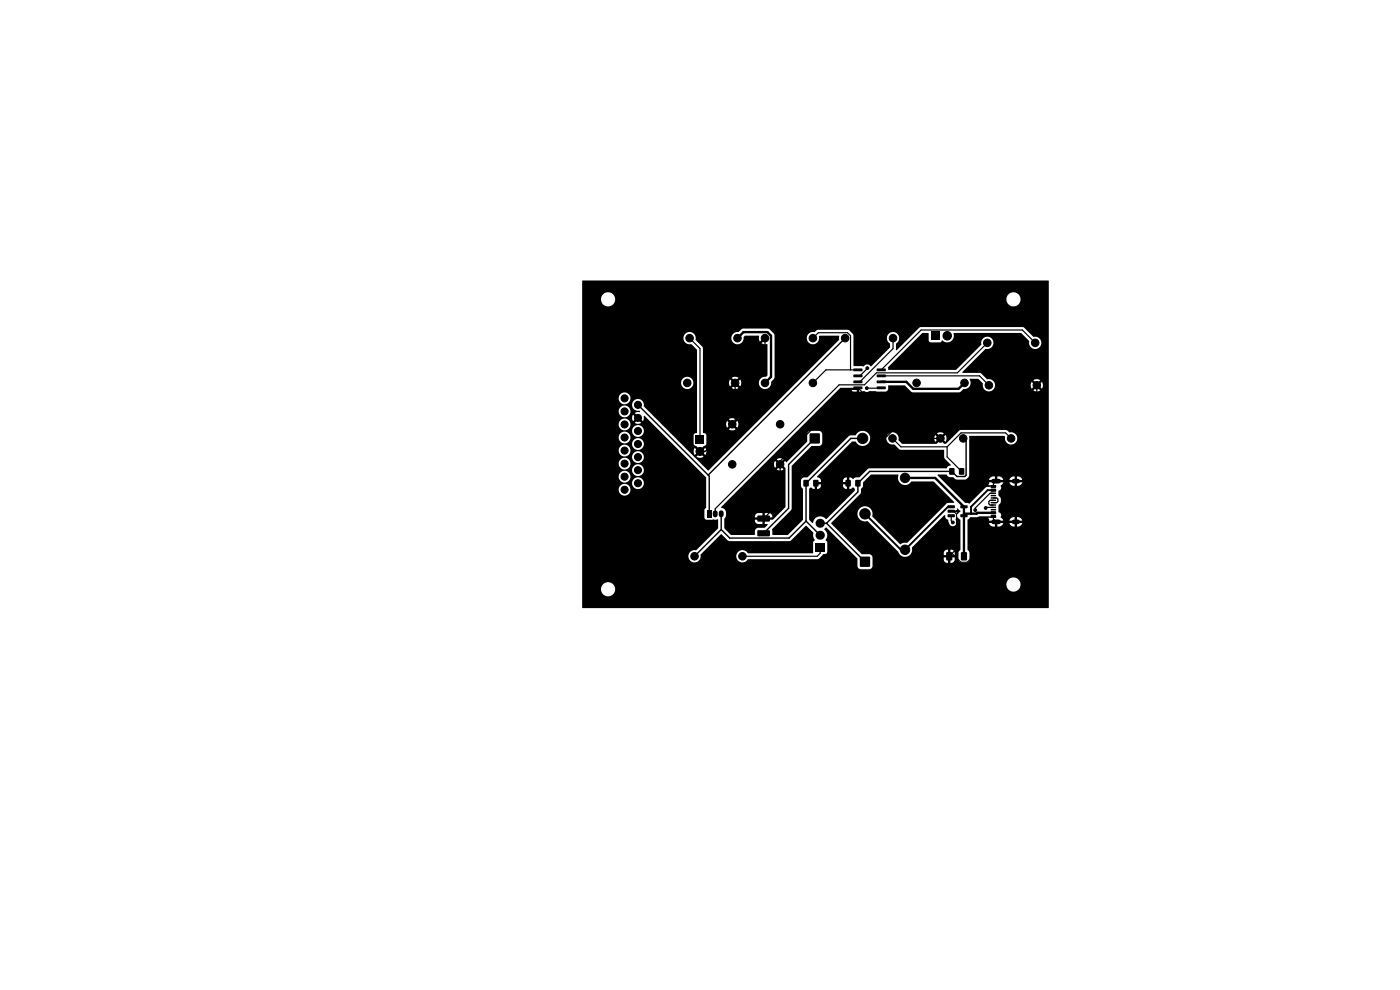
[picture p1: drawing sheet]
<svg xmlns="http://www.w3.org/2000/svg" width="297mm" height="210mm" viewBox="0 0 297 210" stroke-linecap="round" stroke-linejoin="round" font-family="sans-serif">
<g fill="#000" stroke="#000" stroke-width=".21">
<circle cx="146.3" cy="71.7" r=".8"/>
<circle cx="156.4" cy="71.7" r=".8"/>
<circle cx="162.3" cy="71.7" r=".8"/>
<circle cx="172.4" cy="71.7" r=".8"/>
<circle cx="179.3" cy="71.7" r=".8"/>
<circle cx="184" cy="78.1" r=".3"/>
<circle cx="189.5" cy="71.7" r=".8"/>
<circle cx="200.9" cy="71.2" r=".9"/>
<circle cx="209.4" cy="72.7" r=".8"/>
<circle cx="219.6" cy="72.7" r=".8"/>
<circle cx="132.5" cy="87.3" r=".75"/>
<circle cx="132.5" cy="98.3" r=".75"/>
<circle cx="132.5" cy="92.8" r=".75"/>
<circle cx="132.5" cy="95.6" r=".75"/>
<circle cx="132.5" cy="84.5" r=".75"/>
<circle cx="132.5" cy="90" r=".75"/>
<circle cx="135.3" cy="94.2" r=".75"/>
<circle cx="135.3" cy="99.7" r=".75"/>
<circle cx="135.3" cy="88.7" r=".75"/>
<circle cx="135.3" cy="91.4" r=".75"/>
<circle cx="135.3" cy="97" r=".75"/>
<circle cx="135.3" cy="85.9" r=".75"/>
<circle cx="145.8" cy="81.2" r=".8"/>
<circle cx="148.5" cy="95.8" r=".85"/>
<circle cx="155.3" cy="98.5" r=".8"/>
<circle cx="155.3" cy="90" r=".8"/>
<circle cx="155.9" cy="81.2" r=".8"/>
<circle cx="162.3" cy="81.2" r=".8"/>
<circle cx="165.5" cy="98.5" r=".8"/>
<circle cx="165.5" cy="90" r=".8"/>
<circle cx="172.4" cy="81.2" r=".8"/>
<circle cx="183" cy="93" r="1.1"/>
<circle cx="183.9" cy="82.3" r=".3"/>
<circle cx="189.3" cy="93" r=".8"/>
<circle cx="194.5" cy="81.2" r=".8"/>
<circle cx="199.5" cy="93" r=".8"/>
<circle cx="204.3" cy="93" r=".8"/>
<circle cx="204.6" cy="81.2" r=".8"/>
<circle cx="209.8" cy="81.7" r=".8"/>
<circle cx="214.5" cy="93" r=".8"/>
<circle cx="219.9" cy="81.7" r=".8"/>
<circle cx="132.5" cy="103.9" r=".75"/>
<circle cx="132.5" cy="101.1" r=".75"/>
<circle cx="135.3" cy="102.5" r=".75"/>
<circle cx="147.3" cy="118" r=".8"/>
<circle cx="157.5" cy="118" r=".8"/>
<circle cx="183.5" cy="109" r="1.1"/>
<circle cx="192" cy="116.6" r="1"/>
<circle cx="192" cy="101.4" r="1"/>
<circle cx="202.1" cy="110.8" r=".3"/>
<circle cx="206.9" cy="108.2" r=".3"/>
<circle cx="209.1" cy="107.8" r=".3"/>
</g>
<g fill="#000">
<path d="M123.5 59.6l98.9-.1 .1 .1-.1 69.4h-98.8l-.1-4.1h4a1.5 1.5 0 0 0 2.1 1.5 1.5 1.5 0 0 0 .4-2.5h83.5v.2a1.51 1.51 0 0 0 2.3 1.2 1.51 1.51 0 0 0 0-2.6 1.51 1.51 0 0 0-2.3 1.2h-83.5a1.5 1.5 0 0 0-2.5 1h-4v-21.1h7.8v.2a1.25 1.25 0 0 0 1.9 1 1.25 1.25 0 0 0 0-2.2 1.25 1.25 0 0 0-1.9 1h-7.8v-1.4h10.6v.2a1.25 1.25 0 0 0 1.9 1 1.25 1.25 0 0 0 0-2.2 1.25 1.25 0 0 0-1.9 1h-10.6v-1.4h7.8v.2a1.25 1.25 0 0 0 1.9 1 1.25 1.25 0 0 0 0-2.1 1.25 1.25 0 0 0-1.9 .9h-7.8v-1.4h10.6v.2a1.25 1.25 0 0 0 1.9 1 1.25 1.25 0 0 0 0-2.1 1.25 1.25 0 0 0-1.9 .9h-10.6v-1.3h7.8v.1a1.25 1.25 0 0 0 1.9 1 1.25 1.25 0 0 0 0-2.1 1.25 1.25 0 0 0-1.9 1h-7.8v-1.2h10.6v.2a1.25 1.25 0 0 0 2.1 .6 1.25 1.25 0 0 0-.4-2.1 1.25 1.25 0 0 0-1.7 1.3h-10.6v-1.6h7.8v.2a1.25 1.25 0 0 0 1.9 .9 1.25 1.25 0 0 0 0-2.1 1.25 1.25 0 0 0-1.9 1h-7.8v-1.4h10.6v.2a1.25 1.25 0 0 0 1.9 1 1.25 1.25 0 0 0 0-2.2 1.25 1.25 0 0 0-1.9 1h-10.6v-1.4h7.8v.2a1.25 1.25 0 0 0 1.9 1 1.25 1.25 0 0 0 0-2.2 1.25 1.25 0 0 0-1.9 1h-7.8v-1.4h10.6v.2a1.25 1.25 0 0 0 1.9 1 1.25 1.25 0 0 0 0-2.1 1.25 1.25 0 0 0-1.9 .9h-10.6v-1.4h7.8v.2a1.25 1.25 0 0 0 1.9 1 1.25 1.25 0 0 0 0-2.1 1.25 1.25 0 0 0-1.9 .9h-7.8v-2.7h7.8v.2a1.25 1.25 0 0 0 1.9 .9 1.25 1.25 0 0 0 0-2.1 1.25 1.25 0 0 0-1.9 1h-7.8v-1.4h10.6v.2a1.35 1.35 0 0 0 1.6 1.1l.1 .3-1.1 .2 .5 .6-.3 .3-.6-.5a1.24 1.24 0 0 0 0 1.3l.6-.5 .3 .3-.5 .6a1.24 1.24 0 0 0 1.3 0l-.5-.6 .3-.3 .6 .5 .2-.4v-.6l.1-.1 13.1 13.1v6.4l-.4 .4v1.8l.4 .3h2.5v1.8l-4.6 4.7a1.32 1.32 0 0 0-1.6 1.3 1.32 1.32 0 0 0 1.5 1.3 1.32 1.32 0 0 0 1-1.7l4.4-4.3 1.4 1.3 .3 .2h12.8l.3-.2 3.2-3.1 1.6 1.6a1.8 1.8 0 0 0 .3 1.5l-.4 .4-.1 2.4-13.8-.1a1.3 1.3 0 0 0-1.9-.3 1.3 1.3 0 0 0 0 2 1.3 1.3 0 0 0 1.9-.3l14.9-.1 1.1-1 .5-.1 .3-.2 .1-2.2-.3-.6a1.58 1.58 0 0 0-.3-2.3l.4-.3 6.6 6.5v1.8l.3 .4 .3 .2h1.9l.4-.2 .3-.4v-1.5h15.1a.77 .77 0 0 0 .9 .7 1.03 1.03 0 0 0 1.4-.6v-.6h-.9v1.2h-.5v-1.2h-.9v.5h-15.1l-.1-.7-.3-.4-1.9-.1-6.4-6.4v-.2l6.1-6.1 .2-1.1 .4-.6v-.8l1.6-1.6h5.9a1.56 1.56 0 0 0 .7 2 1.56 1.56 0 0 0 2.1-.6l4.7 .1 4.3 4.3-.1 .2-1.5 .1-8.4 8.4a1.65 1.65 0 0 0-1.4 .3l-6-6a1.62 1.62 0 0 0-1.4-2.1 1.62 1.62 0 0 0-1.7 1.9 1.62 1.62 0 0 0 2.2 1.3l6.5 6.5a1.5 1.5 0 0 0 1.3 1 1.5 1.5 0 0 0 1.4-.8h6.9v.5h2.3v-.5a.77 .77 0 0 0-.9-.7v1.2h-.5v-1.2h-.2a.74 .74 0 0 0-.7 .7h-6.9l.2-1.2 6.8-6.8 .2 .1a.84 .84 0 0 0 .7 .9 1.53 1.53 0 0 0 .9 1.3 .96 .96 0 0 0 .7-1.5l.4-.4 .5 .6v6.3l-.4 .6v1.5a.74 .74 0 0 0 .7 .7l1.2-.1 .5-.5v-1.6l-.4-.6v-6.4l.5-.5h1.5l.4-.2 3 .1v.2h-1l.2 .4-.1 .3h.8l-.1 .2 .1 .3h-.8a1.05 1.05 0 0 0 1.3 .7v-.7h.5v.7h.6l.4-.4 .2-.3h-.8l.2-.3-.2-.2h2.9l-.1 .2 .1 .3h-.8a1.01 1.01 0 0 0 1.2 .7v-.7h.4v.7l.8-.2 .4-.5h-.8l.1-.3-.1-.2h.8a1.01 1.01 0 0 0-1.2-.8v.7h-.4v-.7h-.3a1 1 0 0 0-.9 .8h-1.3l-.5-.7a.81 .81 0 0 0-.5-1.2v-1.4l.5-.8v-.7l-.5-.6v-.9a.77 .77 0 0 0 .5-1.2l.5-.7h-.8l.2-.2-.2-.3h2.9l-.1 .2 .1 .3-.8 .1a1.02 1.02 0 0 0 1.2 .7v-.7h.4v.7l.8-.3 .4-.5h-.8l.1-.2-.1-.3h.8a1.01 1.01 0 0 0-1.2-.7v.7h-.4v-.7h-.3a1 1 0 0 0-.9 .7h-1.3l-.3-.5-.5-.2h-.4v.7h-.5v-.7a1.05 1.05 0 0 0-1.3 .7h.8l-.1 .2 .1 .3h-.8l.1 .2-.2 .4h.9l.1 .2-1.6 .3-3.5 3.4-.9-.2-5.8-5.9h1.9l.5 .5h.9l.7 .5h2l.6-.5 .1-.3v-8.4h7.4l.2 .1a1.43 1.43 0 0 0 .9 1.6 1.3 1.3 0 0 0 1.7-1.2 1.3 1.3 0 0 0-1.6-1.3l-.8-.5h-9.6l-.3 .1-2.9 2.9-.3-.1-.8-.7 .4-.4 .7 .7a1.29 1.29 0 0 0 0-1.4l-.7 .7-.4-.4 .7-.7a1.29 1.29 0 0 0-1.4 0l.7 .7-.4 .4-.7-.7a1.29 1.29 0 0 0 0 1.4l.7-.7 .4 .4-.9 .8h-7.2l-.8-.8a1.41 1.41 0 0 0-1.2-1.7 1.3 1.3 0 0 0-1.4 1.4 1.3 1.3 0 0 0 1.6 1.2l1.5 1.1h9.1l.2 1.8 1.3 1.5-.6 .2-.3 .4-16.6 .1-1.9 1.9h-.8l-.6 .3-.7-.3v2.4l.8-.3 .3 .3v.4l-5.9 6a2.07 2.07 0 0 0-2.2-.3l-.5 .4-.3 .7-.7-.7v-6.5l.4-.3 .5 .3h.7a.75 .75 0 0 0 .9-.7h4.6l.3 .6 .6 .1v-.9h-.9v.2h-4.6v-.2h-.9v.9h-.5v-1.1l.3-.3 1.1-.1v-.2h4.6v.2h.9v-.9a.75 .75 0 0 0-.9 .7l-4.6-.1a.8 .8 0 0 0-.8-.6v-.2l7.3-7.4h.8a1.62 1.62 0 0 0 2.4 .7 1.62 1.62 0 0 0 .2-2.5 1.62 1.62 0 0 0-2.5 .3l-.1 .1h-1.1l-.3 .2-8.8 8.7-.8 .1-.4 .3-.2 .4v1.1l.4 .6v6.6l-3.2 3.2h-3.2l-.1-1.2 4.1-4.3 .1-9.2 4.1-4.2h1.7l.6-.4v-2.1l-.1-.4-.5-.3h-1.9a.74 .74 0 0 0-.7 .7v1.6l-4.3 4.3-.3-.2-.7 .7-.4-.4 .7-.7a1.29 1.29 0 0 0-1.4 0l.7 .7-.4 .4-.7-.7a1.29 1.29 0 0 0 0 1.4l.7-.7 .4 .4-.7 .7a1.29 1.29 0 0 0 1.4 0l-.7-.7 .4-.4 .7 .8v8.3l-2.6 2.6h-1.7v1h.4l.2 .1-.6 .6-1.4 .1a.96 .96 0 0 0-.8 1.4l-.1 .1h-4.9l-1.4-1.5v-1.5h6.5l.4 .6 1.1 .1v-1h-1.5v.3h-6.5v-.5l.3-.5h6.2v.3h3.7a.77 .77 0 0 0-.7-1h-.9v1h-.6v-1l-1.1 .1-.4 .6h-6.2v-.8a1.51 1.51 0 0 0-1-1.1l25-25.1h2.5l.4 .5 .8 .1v-.6h-3.7l.2-.2h3.9l.2 .8 1.1-.1a.86 .86 0 0 0 1 0h3.6l.4-.3 .1-.9h3.4l1.4 1.3 .4 .1h9.7l.9-.6a1.41 1.41 0 0 0 1.4-.7 1.41 1.41 0 0 0 0-1.5h1.8l1 .9a1.42 1.42 0 0 0 .9 1.7 1.31 1.31 0 0 0 1.7-1.4h7.6l.2 .9 .6-.7 .4 .3-.7 .7a1.29 1.29 0 0 0 1.5 0l-.7-.7 .4-.3 .7 .6a1.29 1.29 0 0 0-.1-1.4l-.6 .7-.4-.4 .6-.7a1.29 1.29 0 0 0-1.4 .1l.7 .6-.4 .4-.6-.7-.2 .6h-7.6a1.3 1.3 0 0 0-1.6-1.1l-1.5-1.4h-3.7l-.2-.1 4.9-5a1.42 1.42 0 0 0 1.7-1 1.33 1.33 0 0 0-1.3-1.6 1.33 1.33 0 0 0-1.3 1.7l-5.3 5.4-14.4-.1v-.5l7.3-7.3 1.3 .1v1.5l.3 .4h2.1l.4-.4a1.52 1.52 0 0 0 1.9 .2 1.52 1.52 0 0 0 .6-1.7l14.3-.1 1.7 1.7a1.41 1.41 0 0 0 1 1.7 1.3 1.3 0 0 0 1.6-1.3 1.3 1.3 0 0 0-1.6-1.2l-2-2-.4-.1h-21.6l-.3 .1-4.8 4.8-.2-.1 .1-1.4a1.3 1.3 0 0 0 .3-1.9 1.3 1.3 0 0 0-1.9 0 1.3 1.3 0 0 0 .3 1.9v.9l-4 4a1.02 1.02 0 0 0-1.7 0l-2-.1v-6.4l-.9-1.1-.3-.1h-6.4l-.6 .4a1.38 1.38 0 0 0-1.7 1.8 1.34 1.34 0 0 0 1.7 .7 1.34 1.34 0 0 0 .9-1.6l4.1-.1 .1 .1v.8l-27.7 27.7-13.7-13.6a1.26 1.26 0 0 0-1.1-1.6 1.26 1.26 0 0 0-1.4 1.2h-10.6v-1.4h7.8v.2a1.25 1.25 0 0 0 1.9 1 1.25 1.25 0 0 0 0-2.2 1.25 1.25 0 0 0-1.9 1h-7.8v-3.3h21v.2a1.3 1.3 0 0 0 2 1 1.3 1.3 0 0 0 0-2.2 1.3 1.3 0 0 0-2 1h-21v-9.5h21.5v.2a1.31 1.31 0 0 0 1.6 1.2l1.3 1.3v17.5l-.1 .1a.51 .51 0 0 0-.7 .4l.1 2 1.2 1-.4 .3-.7-.5a1.34 1.34 0 0 0 .1 1.4l.6-.6 .4 .3-.6 .7a1.34 1.34 0 0 0 1.5 0l-.7-.7 .4-.3 .7 .6a1.34 1.34 0 0 0-.1-1.5l-.6 .6-.4-.3 .7-.7 .4-.2 .2-.3-.1-1.8-.2-.4-.5-.1v-1.9h4.9l.3 .8 .6-.7 .4 .4-.7 .7a1.29 1.29 0 0 0 1.5 0l-.7-.7 .3-.4 .8 .7a1.29 1.29 0 0 0-.1-1.4l-.7 .7-.3-.4 .6-.7a1.29 1.29 0 0 0-1.4 0l.7 .7-.4 .4-.6-.7-.3 .6h-4.9v-8.8h5.5l.3 .9 .7-.7 .3 .3-.7 .7a1.29 1.29 0 0 0 1.5 0l-.7-.7 .3-.3 .8 .6a1.29 1.29 0 0 0-.1-1.4l-.7 .7-.3-.4 .6-.7a1.29 1.29 0 0 0-1.4 .1l.7 .6-.3 .4-.7-.7-.3 .6h-5.5v-7.2l-.1-.4-1.4-1.5v-.4h7.5a1.33 1.33 0 0 0 1.5 1.4 1.33 1.33 0 0 0 1.2-1.5l.3-.3h2.9v.8l.2 .5 .7-.7 .3 .3-.6 .7 .4 .2h.8v6.6l-.3 .3a1.32 1.32 0 0 0-1.5 1.3 1.32 1.32 0 0 0 1.5 1.4 1.32 1.32 0 0 0 1.1-1.6l.5-.6 .2-.4v-8.9l-.2-.4-.8-.8-.4-.2h-5.2l-1.1 .7a1.3 1.3 0 0 0-1.5 1.2h-7.5v-.2a1.3 1.3 0 0 0-1.4-1 1.3 1.3 0 0 0-1.2 1.2h-21.5v-8.2h4v.2a1.51 1.51 0 0 0 1.6 1.4 1.51 1.51 0 0 0 1.4-1.6h83v.2a1.51 1.51 0 0 0 2.3 1.2 1.51 1.51 0 0 0 0-2.6 1.51 1.51 0 0 0-2.3 1.2h-83v-.3a1.51 1.51 0 0 0-1.6-1.1 1.51 1.51 0 0 0-1.4 1.4h-4zM181.1 78.2h1.8l.1 .5h-1.9zM181.1 79.5l1.8-.1 .1 .5-1.9 .1zM186 79.5l1.8-.1 .1 .5-1.8 .1zM186 78.2h1.8l.1 .5h-1.8zM197.5 70.3h1.8v1.8h-1.8zM147.6 92.4h1.7v1.7h-1.7zM171.8 92h2.1v2h-2.1zM181.1 80.7h1.8l.1 .5-1.9 .1zM181.1 82h1.8l.1 .5-1.9 .1zM186 82h1.8l.1 .5-1.8 .1zM186 80.7h1.8l.1 .5-1.8 .1z"/>
<path d="M201.4 99.3h1v1.4h-1zM203.5 99.3h1v1.4h-1zM149.9 108.3h1.1v1.5h-1.1zM160.7 112.5h2.5l.1 .2v.9l-.2 .2h-2.3l-.2-.3zM160.7 109.4h2.5l.1 .2v.9l-.2 .2-2.3-.1-.2-.2zM170.5 101.8h1v1.4h-1zM172.6 101.8h1v1.4h-1zM173 115.1h2v1.9h-2zM179.4 101.8h1v1.4h-1zM181.5 101.8h1v1.4h-1zM200.8 117.2h1.2v1.6h-1.2zM201.1 107.2h1.4l.1 .5-1.5 .1z"/>
<path d="M201.1 108.2l1.4-.1 .1 .6-1.5 .1zM201.1 109.1h1.4l.1 .5-1.5 .1zM201.8 108.4l1.3-.2v-.4l.6 .7-.5 .6-.2-.1 .1-.3-1.2-.1zM203.8 109.1h1.4l.1 .5-1.5 .1zM203.8 107.2h1.4l.1 .5-1.5 .1zM203.9 117.2h1.2v1.6h-1.2zM210.2 107.5h1l.1 .2-1.1 .1zM210.2 106.5h1l.1 .2-1.1 .1zM210.2 106h1l.1 .2-1.1 .1zM210.2 105h1l.1 .2-1.1 .1zM210.2 104.5h1l.1 .2-1.1 .1zM210.2 105.5h1l.1 .2-1.1 .1z"/>
<path d="M210.2 107h1l.1 .2-1.1 .1zM210.2 108h1l.1 .2-1.1 .1zM210.2 109.3h1l.1 .5-1 .1zM210.2 108.5h1l.1 .5-1 .1zM210.2 103.7h1l.1 .5-1 .1zM210.2 102.9h1l.1 .5-1 .1zM182.5 118.1h2v2.1h-2z"/>
</g>
<path d="M174 113.5h.1M174 111h.1" fill="none" stroke="#000" stroke-width="1.9"/>
<path d="M210.8 110.7h1.1M210.8 102.1h1.1M215.1 110.7h.8M215.1 102.1h.8" fill="none" stroke="#000" stroke-width="1"/>
<path d="M151.7 108.8v.4M153 108.8v.4" fill="none" stroke="#000" stroke-width="1.1"/>
<g fill="none" stroke="#000" stroke-width=".25">
<path d="M146.3 71.7l2.2 2.2v19.3M162.3 71.7v3.2l-6.4 6.3v8.2l-6.3 6.4h-1.1M172.5 71.7l1.1-1.1h6.2l.6 .6v7.3M182 78.5h-6.8l-2.7 2.7M184 78.1l-1.6 1.6h-.4M186.9 79.7h20.9l2 2M189.5 71.7v2.3l-7.1 7h-.4M209.5 72.7l-6.4 6.4h-17.2l-2.5 2.5h-5.4l-26.3 26.3v1.1M219.6 72.7l-2.7-2.7h-21.5l-8.5 8.5M181.7 82.6l.3-.3 8.2 8.2M181.7 82.6h-1l-15.2 15.2v8.7l-3.5 3.5M181.7 82.6h.1"/>
<path d="M186.9 82.3h-3M189.3 93l1.8 1.8h9.8M190.2 90.5l2.5 2.5h6.8M190.2 90.5l-10.3 10.3v1.7h-6.8M200.9 94.8v2.1l3.1 3.1M214.5 93l-1.2-1.2h-9.4l-3 3M219.9 81.7v17.1l-3.2 3.3h-5.4l-.6 .5v.6M174 116.1v1.3l-.6 .6h-15.9M201.8 109.4v1.1l.3 .3M201.8 108.5h.5l.6 .6v7.3l-1.5 1.6M210.7 109.6v.5l.6 .6M210.7 107.6h-1.5l-.1 .2"/>
<path d="M210.7 105.6h.8l.2 .3v.5l-.2 .2h-.8M210.7 106.1h-.7l-.2 .3v.5l.2 .2h.7M210.7 104.6h-.7l-3.1 3.2v.4M211.3 110.7v2.4l-6.1 6.2h-1.3l-1.9-1.9M211.3 110.7h4.2"/>
</g>
<path d="M156.4 71.7l1.3-1.2h5.1l.8 .7v8.8l-1.3 1.2M186.9 81h5.4l1.4 1.5h9.7l1.2-1.3M192 101.4h6.4l6.1 6.1v10.5M210.7 108.8l-6.2 .2" fill="none" stroke="#000" stroke-width=".5"/>
<path d="M201.8 107.5h-.7l-9.1 9.1h-.9l-7.6-7.6M210.7 104h-1.2l-3.5 3.5v1.5" fill="none" stroke="#000" stroke-width=".4"/>
<path d="M179.3 71.7l-29.1 29.1M135.3 85.9l15.2 15.1v8M172.8 93l-5.5 5.5v9.3l-5.3 5.3M183 93h-2.5l-9.5 9.5v8M204.3 93l.7 .6v7.2l-.3 .3h-1.7l-1.1-1.1h-17.4l-2.5 2.5v1.9l-6.6 6.6M153 109v3.3M153 112.3l-5.7 5.7M171 110.5l-3.6 3.6h-12.6l-1.8-1.8M171 110.5l3 3M174 111h1.4M175.4 111l8.1 8.2M175.4 111h.1" fill="none" stroke="#000" stroke-width=".3"/>
</svg>
